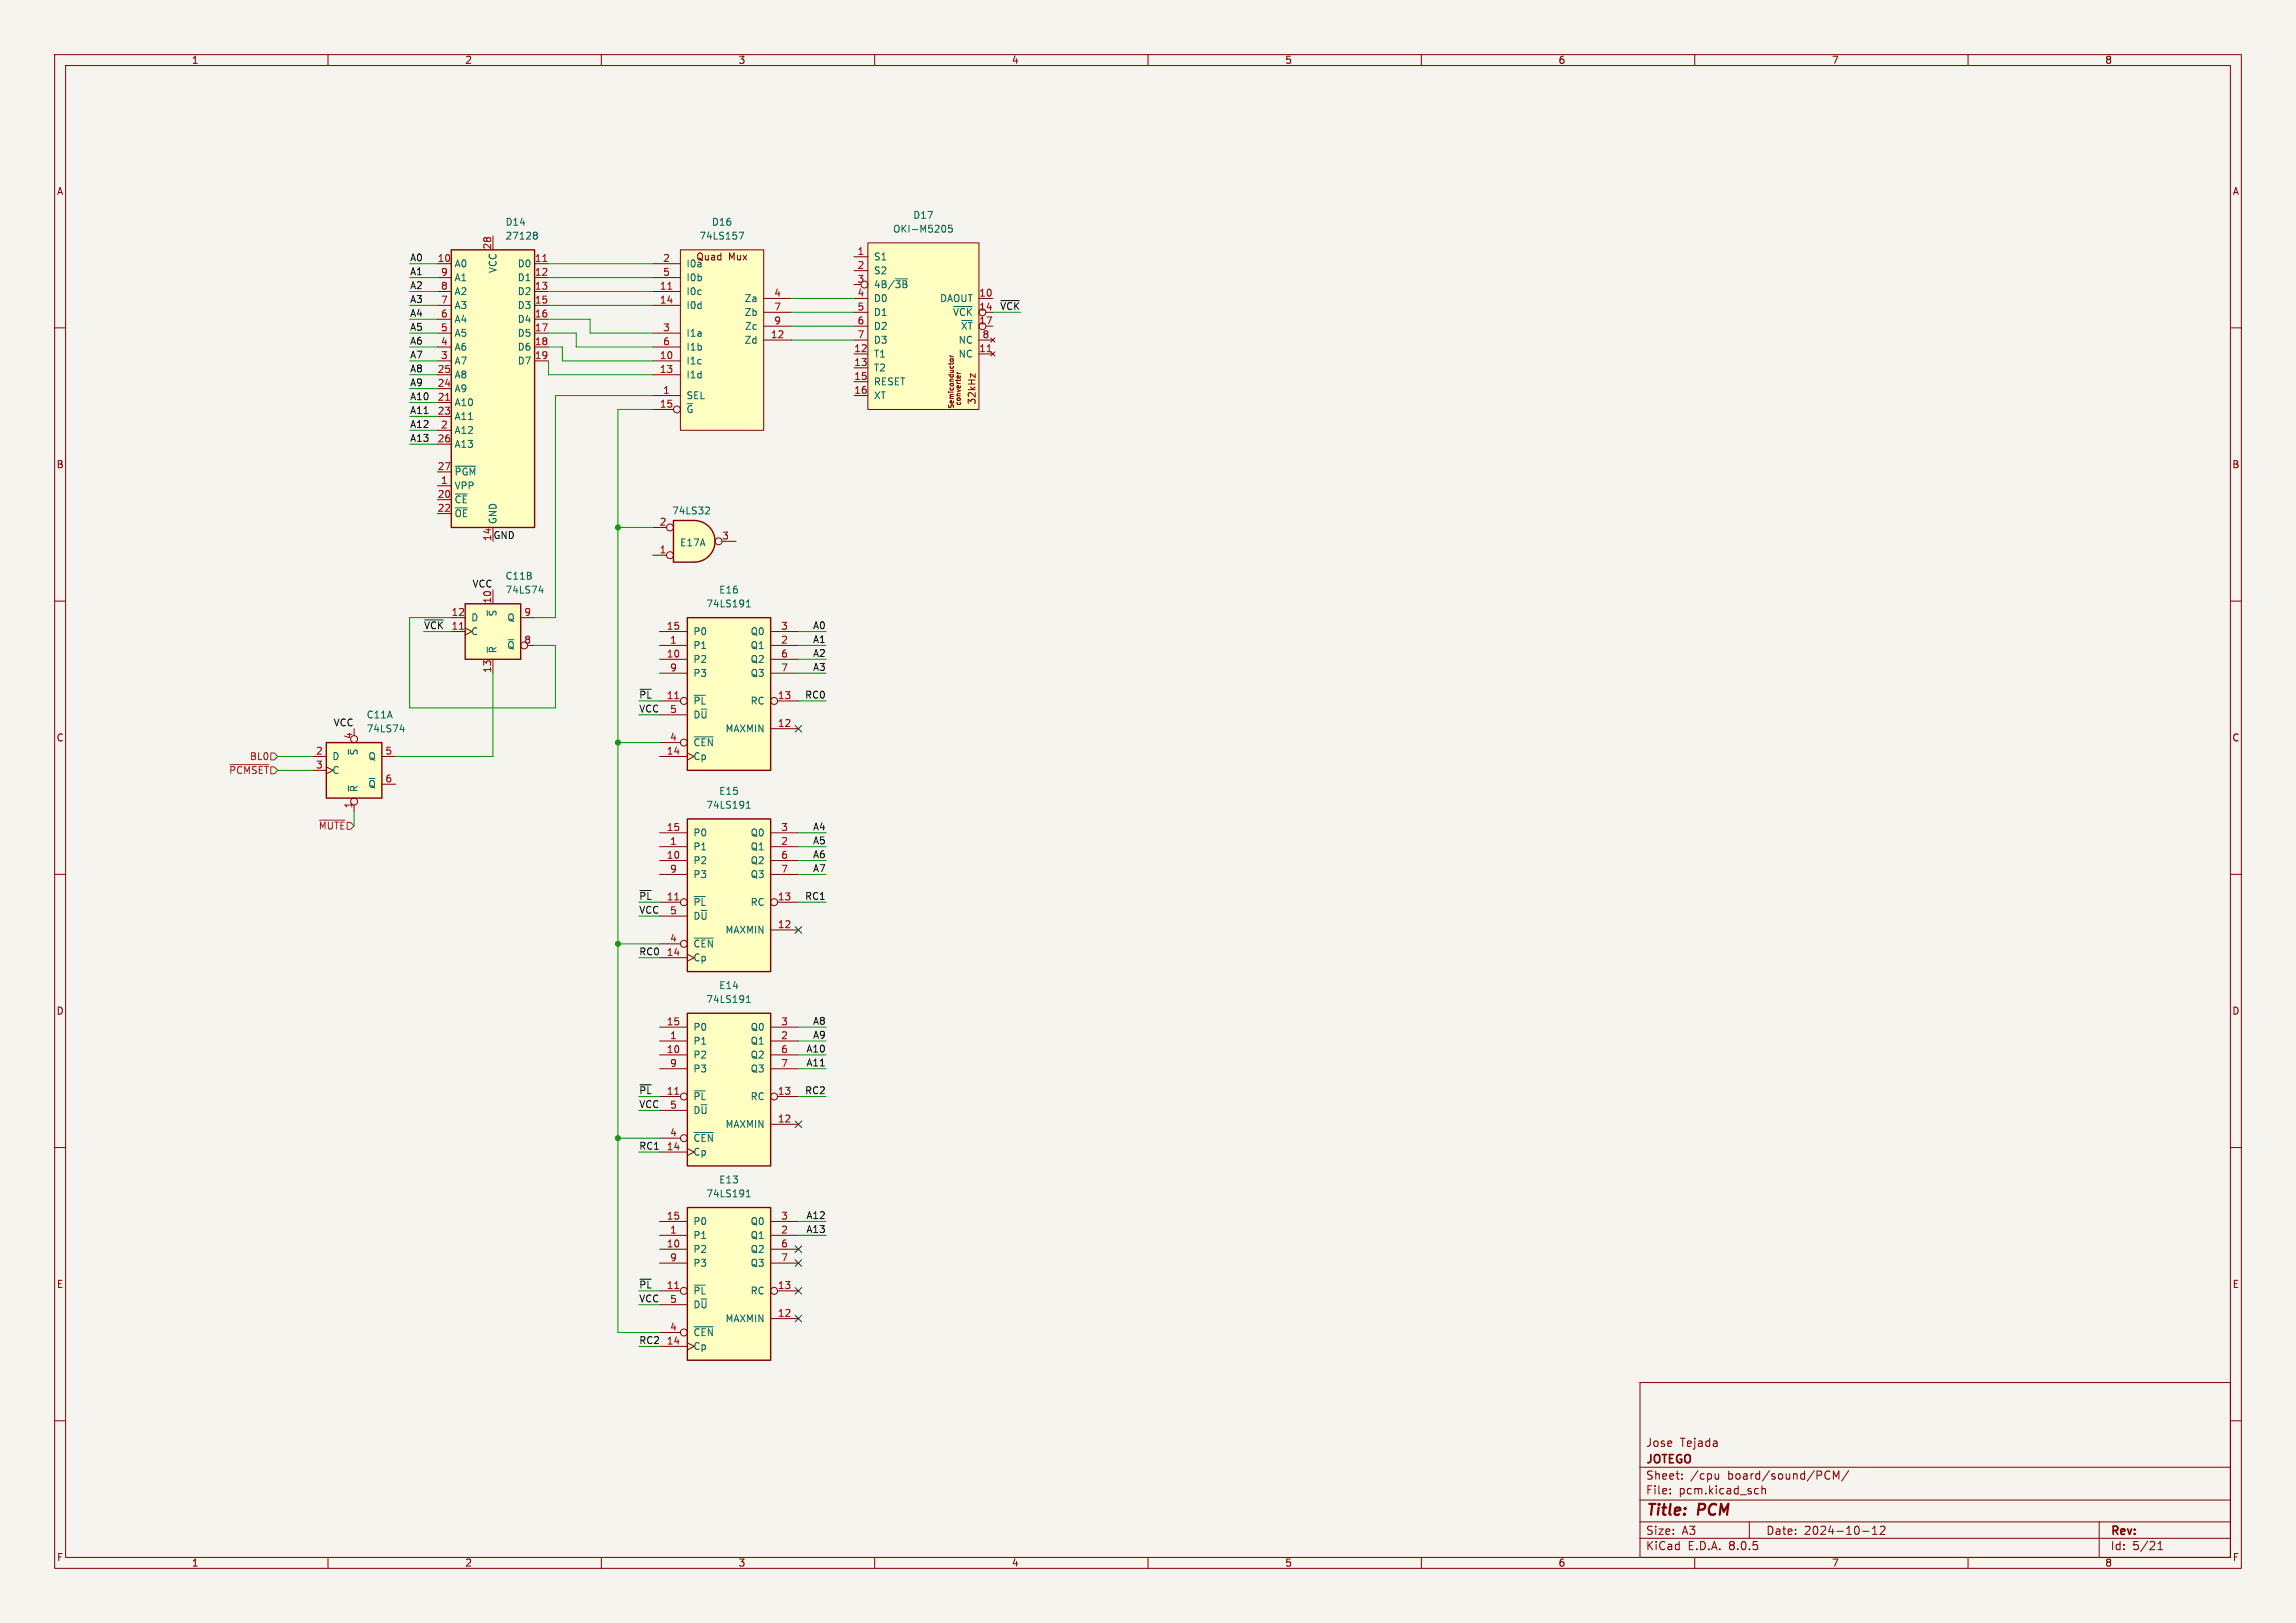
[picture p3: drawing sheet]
<svg xmlns="http://www.w3.org/2000/svg" width="420mm" height="297mm" viewBox="0 0 420 297" stroke-linecap="round" stroke-linejoin="round" font-family="sans-serif">
<defs><g id="words">
<g font-size="2.8" fill="#840000">
<text x="301" y="277.9">Title:</text>
<text x="310.6" y="277.9">PCM</text>
</g>
<g font-size="2.1" fill="#840000">
<text x="301" y="268.2">JOTEGO</text>
<text x="301" y="265">Jose</text>
<text x="307.3" y="265">Tejada</text>
<text x="301" y="273.7">File:</text>
<text x="301" y="271">Sheet:</text>
<text x="307.1" y="273.7">pcm.kicad_sch</text>
<text x="309.2" y="271">/cpu</text>
<text x="316.1" y="271">board/sound/PCM/</text>
<text x="301" y="281.1">Size:</text>
<text x="307.6" y="281.1">A3</text>
<text x="323" y="281.1">Date:</text>
<text x="330" y="281.1">2024-10-12</text>
<text x="386" y="281.3">Rev:</text>
<text x="301" y="283.9">KiCad</text>
<text x="308.7" y="283.9">E.D.A.</text>
<text x="316.3" y="283.9">8.0.5</text>
<text x="386" y="283.9">Id:</text>
<text x="390.1" y="283.9">5/21</text>
</g>
<g font-size="1.8" fill="#840000">
<text x="35" y="11.9">1</text>
<text x="85" y="11.9">2</text>
<text x="135" y="11.9">3</text>
<text x="185" y="11.9">4</text>
<text x="235" y="11.9">5</text>
<text x="285" y="11.9">6</text>
<text x="335" y="11.9">7</text>
<text x="385" y="11.9">8</text>
<text x="10.3" y="35.9">A</text>
<text x="408.3" y="35.9">A</text>
<text x="127.3" y="47.9">Quad</text>
<text x="133.2" y="47.9">Mux</text>
<text x="178.7" y="74.1" transform="rotate(-90 178.7 74.1)">32kHz</text>
<text x="10.3" y="85.9">B</text>
<text x="408.2" y="85.9">B</text>
<text x="10.3" y="135.9">C</text>
<text x="408.2" y="135.9">C</text>
<text x="10.3" y="185.9">D</text>
<text x="408.2" y="185.9">D</text>
<text x="10.3" y="235.9">E</text>
<text x="408.3" y="235.9">E</text>
<text x="10.3" y="285.9">F</text>
<text x="35" y="286.9">1</text>
<text x="85" y="286.9">2</text>
<text x="135" y="286.9">3</text>
<text x="185" y="286.9">4</text>
<text x="235" y="286.9">5</text>
<text x="285" y="286.9">6</text>
<text x="335" y="286.9">7</text>
<text x="385" y="286.9">8</text>
<text x="408.3" y="285.9">F</text>
</g>
<g font-size="1.8" fill="#006464">
<text x="92.4" y="41.5">D14</text>
<text x="130.1" y="41.5">D16</text>
<text x="167" y="40.2">D17</text>
<text x="92.4" y="44">27128</text>
<text x="127.8" y="44">74LS157</text>
<text x="159.8" y="47.9">S1</text>
<text x="163.3" y="42.8">OKI-M5205</text>
<text x="83.1" y="49.1">A0</text>
<text x="83.1" y="51.7">A1</text>
<text x="91" y="50.1" transform="rotate(-90 91 50.1)">VCC</text>
<text x="94.6" y="49.1">D0</text>
<text x="94.6" y="51.7">D1</text>
<text x="125.5" y="49.1">I0a</text>
<text x="125.5" y="51.7">I0b</text>
<text x="159.8" y="50.4">S2</text>
<text x="159.8" y="52.9">4B/~{3B}</text>
<text x="83.1" y="59.3">A4</text>
<text x="83.1" y="56.7">A3</text>
<text x="83.1" y="54.2">A2</text>
<text x="94.6" y="54.2">D2</text>
<text x="94.6" y="56.7">D3</text>
<text x="94.6" y="59.3">D4</text>
<text x="125.5" y="54.2">I0c</text>
<text x="125.5" y="56.7">I0d</text>
<text x="136.1" y="55.5">Za</text>
<text x="136.1" y="58">Zb</text>
<text x="159.8" y="55.5">D0</text>
<text x="159.8" y="58">D1</text>
<text x="171.9" y="55.5">DAOUT</text>
<text x="174.2" y="58">~{VCK}</text>
<text x="83.1" y="64.4">A6</text>
<text x="83.1" y="61.8">A5</text>
<text x="94.6" y="61.8">D5</text>
<text x="94.6" y="64.4">D6</text>
<text x="125.5" y="61.8">I1a</text>
<text x="125.5" y="64.4">I1b</text>
<text x="136.1" y="63.1">Zd</text>
<text x="136.2" y="60.6">Zc</text>
<text x="159.8" y="65.6">T1</text>
<text x="159.8" y="60.6">D2</text>
<text x="159.8" y="63.1">D3</text>
<text x="175.3" y="65.6">NC</text>
<text x="175.3" y="63.1">NC</text>
<text x="175.7" y="60.6">~{XT}</text>
<text x="83.1" y="72">A9</text>
<text x="83.1" y="69.4">A8</text>
<text x="83.1" y="66.9">A7</text>
<text x="94.6" y="66.9">D7</text>
<text x="125.5" y="66.9">I1c</text>
<text x="125.5" y="69.4">I1d</text>
<text x="159.8" y="68.2">T2</text>
<text x="159.8" y="70.7">RESET</text>
<text x="83.1" y="74.5">A10</text>
<text x="83.1" y="77.1">A11</text>
<text x="125.5" y="73.3">SEL</text>
<text x="125.5" y="75.8">~{G}</text>
<text x="159.8" y="73.3">XT</text>
<text x="83.1" y="79.6">A12</text>
<text x="83.1" y="82.1">A13</text>
<text x="83.1" y="89.8">VPP</text>
<text x="83.1" y="87.2">~{PGM}</text>
<text x="83.1" y="92.3">~{CE}</text>
<text x="83.1" y="94.8">~{OE}</text>
<text x="122.9" y="94.3">74LS32</text>
<text x="91" y="96" transform="rotate(-90 91 96)">GND</text>
<text x="124.3" y="100.2">E17A</text>
<text x="92.4" y="106.3">C11B</text>
<text x="86.1" y="113.9">D</text>
<text x="91" y="112.9" transform="rotate(-90 91 112.9)">~{S}</text>
<text x="92.4" y="108.8">74LS74</text>
<text x="92.7" y="113.9">Q</text>
<text x="129.1" y="111.4">74LS191</text>
<text x="131.5" y="108.8">E16</text>
<text x="86.1" y="116.4">C</text>
<text x="91" y="119.6" transform="rotate(-90 91 119.6)">~{R}</text>
<text x="92.7" y="119">~{Q}</text>
<text x="126.7" y="119">P1</text>
<text x="126.7" y="116.4">P0</text>
<text x="137.2" y="119">Q1</text>
<text x="137.2" y="116.4">Q0</text>
<text x="126.7" y="121.5">P2</text>
<text x="126.7" y="124.1">P3</text>
<text x="137.2" y="121.5">Q2</text>
<text x="137.2" y="124.1">Q3</text>
<text x="67" y="131.7">C11A</text>
<text x="126.7" y="129.1">~{PL}</text>
<text x="126.7" y="131.7">D~{U}</text>
<text x="137.2" y="129.1">RC</text>
<text x="67" y="134.2">74LS74</text>
<text x="126.7" y="136.8">~{CEN}</text>
<text x="132.6" y="134.2">MAXMIN</text>
<text x="60.7" y="139.3">D</text>
<text x="60.7" y="141.8">C</text>
<text x="65.6" y="138.3" transform="rotate(-90 65.6 138.3)">~{S}</text>
<text x="67.3" y="139.3">Q</text>
<text x="126.7" y="139.3">Cp</text>
<text x="65.6" y="145" transform="rotate(-90 65.6 145)">~{R}</text>
<text x="67.3" y="144.4">~{Q}</text>
<text x="129.1" y="148.2">74LS191</text>
<text x="131.5" y="145.6">E15</text>
<text x="126.7" y="155.8">P1</text>
<text x="126.7" y="153.3">P0</text>
<text x="137.2" y="155.8">Q1</text>
<text x="137.2" y="153.3">Q0</text>
<text x="126.7" y="158.3">P2</text>
<text x="126.7" y="160.9">P3</text>
<text x="137.2" y="158.3">Q2</text>
<text x="137.2" y="160.9">Q3</text>
<text x="126.7" y="166">~{PL}</text>
<text x="137.2" y="166">RC</text>
<text x="126.7" y="173.6">~{CEN}</text>
<text x="126.7" y="168.5">D~{U}</text>
<text x="132.6" y="171">MAXMIN</text>
<text x="126.7" y="176.1">Cp</text>
<text x="129.1" y="183.7">74LS191</text>
<text x="131.5" y="181.2">E14</text>
<text x="126.7" y="191.4">P1</text>
<text x="126.7" y="188.8">P0</text>
<text x="137.2" y="191.4">Q1</text>
<text x="137.2" y="188.8">Q0</text>
<text x="126.7" y="193.9">P2</text>
<text x="126.7" y="196.4">P3</text>
<text x="137.2" y="193.9">Q2</text>
<text x="137.2" y="196.4">Q3</text>
<text x="126.7" y="201.5">~{PL}</text>
<text x="137.2" y="201.5">RC</text>
<text x="126.7" y="209.1">~{CEN}</text>
<text x="126.7" y="204.1">D~{U}</text>
<text x="132.6" y="206.6">MAXMIN</text>
<text x="126.7" y="211.7">Cp</text>
<text x="129.1" y="219.3">74LS191</text>
<text x="131.5" y="216.8">E13</text>
<text x="126.7" y="226.9">P1</text>
<text x="126.7" y="224.4">P0</text>
<text x="137.2" y="226.9">Q1</text>
<text x="137.2" y="224.4">Q0</text>
<text x="126.7" y="229.5">P2</text>
<text x="126.7" y="232">P3</text>
<text x="137.2" y="229.5">Q2</text>
<text x="137.2" y="232">Q3</text>
<text x="126.7" y="237.1">~{PL}</text>
<text x="126.7" y="239.6">D~{U}</text>
<text x="137.2" y="237.1">RC</text>
<text x="126.7" y="244.7">~{CEN}</text>
<text x="132.6" y="242.2">MAXMIN</text>
<text x="126.7" y="247.2">Cp</text>
</g>
<g font-size="1.8" fill="#0f0f0f">
<text x="74.9" y="47.9">A0</text>
<text x="74.9" y="53">A2</text>
<text x="74.9" y="50.5">A1</text>
<text x="74.9" y="55.5">A3</text>
<text x="74.9" y="58.1">A4</text>
<text x="182.9" y="56.8">~{VCK}</text>
<text x="74.9" y="65.7">A7</text>
<text x="74.9" y="60.6">A5</text>
<text x="74.9" y="63.2">A6</text>
<text x="74.9" y="70.8">A9</text>
<text x="74.9" y="68.2">A8</text>
<text x="74.9" y="73.3">A10</text>
<text x="74.9" y="75.9">A11</text>
<text x="74.9" y="78.4">A12</text>
<text x="74.9" y="80.9">A13</text>
<text x="89.9" y="99.1" transform="rotate(-90 89.9 99.1)">14</text>
<text x="90.2" y="98.7">GND</text>
<text x="86.3" y="107.6">VCC</text>
<text x="77.5" y="115.2">~{VCK}</text>
<text x="148.6" y="117.8">A1</text>
<text x="148.6" y="115.2">A0</text>
<text x="148.6" y="122.8">A3</text>
<text x="148.6" y="120.3">A2</text>
<text x="116.8" y="127.9">~{PL} 11</text>
<text x="116.8" y="130.5">VCC</text>
<text x="147.2" y="127.9">RC0</text>
<text x="60.9" y="133">VCC</text>
<text x="148.6" y="152.1">A4</text>
<text x="148.6" y="154.6">A5</text>
<text x="148.6" y="157.1">A6</text>
<text x="148.6" y="159.7">A7</text>
<text x="116.8" y="167.3">VCC</text>
<text x="116.8" y="164.8">~{PL} 11</text>
<text x="147.2" y="164.8">RC1</text>
<text x="116.8" y="174.9">RC0</text>
<text x="148.6" y="187.6">A8</text>
<text x="148.6" y="190.2">A9</text>
<text x="147.4" y="195.2">A11</text>
<text x="147.4" y="192.7">A10</text>
<text x="116.8" y="200.3">~{PL} 11</text>
<text x="116.8" y="202.9">VCC</text>
<text x="147.2" y="200.3">RC2</text>
<text x="116.8" y="210.5">RC1</text>
<text x="147.4" y="225.7">A13</text>
<text x="147.4" y="223.2">A12</text>
<text x="116.8" y="235.9">~{PL} 11</text>
<text x="116.8" y="238.4">VCC</text>
<text x="116.8" y="246">RC2</text>
</g>
<g font-size="1.8" fill="#a90000">
<text x="89.9" y="45.8" transform="rotate(-90 89.9 45.8)">28</text>
<text x="156.8" y="46.7">1</text>
<text x="80" y="48">10</text>
<text x="80.6" y="53.1">8</text>
<text x="80.6" y="50.5">9</text>
<text x="97.7" y="48">11</text>
<text x="97.7" y="50.5">12</text>
<text x="97.7" y="53.1">13</text>
<text x="120.6" y="53.1">11</text>
<text x="121.2" y="48">2</text>
<text x="121.2" y="50.5">5</text>
<text x="156.8" y="49.3">2</text>
<text x="156.8" y="51.8">3</text>
<text x="80.6" y="58.2">6</text>
<text x="80.6" y="55.6">7</text>
<text x="97.7" y="55.6">15</text>
<text x="97.7" y="58.2">16</text>
<text x="120.6" y="55.6">14</text>
<text x="141.5" y="54.4">4</text>
<text x="141.5" y="56.9">7</text>
<text x="141.5" y="59.4">9</text>
<text x="156.8" y="54.4">4</text>
<text x="156.8" y="56.9">5</text>
<text x="156.8" y="59.4">6</text>
<text x="179" y="54.4">10</text>
<text x="179" y="56.9">14</text>
<text x="179" y="59.4">17</text>
<text x="80.6" y="65.8">3</text>
<text x="80.6" y="63.2">4</text>
<text x="80.6" y="60.7">5</text>
<text x="97.7" y="60.7">17</text>
<text x="97.7" y="63.2">18</text>
<text x="97.7" y="65.8">19</text>
<text x="120.6" y="65.8">10</text>
<text x="121.2" y="60.7">3</text>
<text x="121.2" y="63.2">6</text>
<text x="140.9" y="62">12</text>
<text x="156.2" y="64.5">12</text>
<text x="156.8" y="62">7</text>
<text x="179" y="64.5">11</text>
<text x="179.6" y="62">8</text>
<text x="80" y="70.9">24</text>
<text x="80" y="68.3">25</text>
<text x="120.6" y="68.3">13</text>
<text x="156.2" y="67.1">13</text>
<text x="156.2" y="69.6">15</text>
<text x="80" y="73.4">21</text>
<text x="80" y="75.9">23</text>
<text x="120.6" y="74.7">15</text>
<text x="121.2" y="72.1">1</text>
<text x="156.2" y="72.1">16</text>
<text x="80" y="81">26</text>
<text x="80.6" y="78.5">2</text>
<text x="80" y="86.1">27</text>
<text x="80.6" y="88.6">1</text>
<text x="80" y="91.2">20</text>
<text x="80" y="93.7">22</text>
<text x="120.6" y="101.3">1</text>
<text x="120.6" y="96.3">2</text>
<text x="132" y="98.8">3</text>
<text x="82.5" y="112.8">12</text>
<text x="89.9" y="110.5" transform="rotate(-90 89.9 110.5)">10</text>
<text x="95.8" y="112.8">9</text>
<text x="82.5" y="115.3">11</text>
<text x="95.8" y="117.9">8</text>
<text x="121.9" y="115.3">15</text>
<text x="122.5" y="117.9">1</text>
<text x="142.8" y="117.9">2</text>
<text x="142.8" y="115.3">3</text>
<text x="89.9" y="123.2" transform="rotate(-90 89.9 123.2)">13</text>
<text x="121.9" y="120.4">10</text>
<text x="122.5" y="122.9">9</text>
<text x="142.8" y="120.4">6</text>
<text x="142.8" y="122.9">7</text>
<text x="122.5" y="130.6">5</text>
<text x="142.2" y="128">13</text>
<text x="64.5" y="135.3" transform="rotate(-90 64.5 135.3)">4</text>
<text x="122.5" y="135.6">4</text>
<text x="142.2" y="133.1">12</text>
<text x="57.7" y="138.2">2</text>
<text x="57.7" y="140.7">3</text>
<text x="70.4" y="138.2">5</text>
<text x="70.4" y="143.3">6</text>
<text x="121.9" y="138.2">14</text>
<text x="64.5" y="148" transform="rotate(-90 64.5 148)">1</text>
<text x="121.9" y="152.1">15</text>
<text x="122.5" y="154.7">1</text>
<text x="142.8" y="154.7">2</text>
<text x="142.8" y="152.1">3</text>
<text x="121.9" y="157.2">10</text>
<text x="122.5" y="159.8">9</text>
<text x="142.8" y="157.2">6</text>
<text x="142.8" y="159.8">7</text>
<text x="122.5" y="167.4">5</text>
<text x="142.2" y="164.8">13</text>
<text x="122.5" y="172.5">4</text>
<text x="142.2" y="169.9">12</text>
<text x="121.9" y="175">14</text>
<text x="121.9" y="187.7">15</text>
<text x="122.5" y="190.2">1</text>
<text x="142.8" y="190.2">2</text>
<text x="142.8" y="187.7">3</text>
<text x="121.9" y="192.8">10</text>
<text x="122.5" y="195.3">9</text>
<text x="142.8" y="192.8">6</text>
<text x="142.8" y="195.3">7</text>
<text x="122.5" y="202.9">5</text>
<text x="142.2" y="200.4">13</text>
<text x="122.5" y="208">4</text>
<text x="142.2" y="205.5">12</text>
<text x="121.9" y="210.6">14</text>
<text x="121.9" y="223.3">15</text>
<text x="122.5" y="225.8">1</text>
<text x="142.8" y="225.8">2</text>
<text x="142.8" y="223.3">3</text>
<text x="121.9" y="228.3">10</text>
<text x="122.5" y="230.9">9</text>
<text x="142.8" y="228.3">6</text>
<text x="142.8" y="230.9">7</text>
<text x="122.5" y="238.5">5</text>
<text x="142.2" y="236">13</text>
<text x="122.5" y="243.6">4</text>
<text x="142.2" y="241">12</text>
<text x="121.9" y="246.1">14</text>
</g>
<g font-size="1.8" fill="#725600">
<text x="41.8" y="141.8">~{PCMSET}</text>
<text x="45.6" y="139.3">BL0</text>
<text x="58.2" y="152">~{MUTE}</text>
</g>
<g font-size="1.2" fill="#840000">
<text x="174.6" y="74.8" transform="rotate(-90 174.6 74.8)">Semiconductor</text>
<text x="175.9" y="74.3" transform="rotate(-90 175.9 74.3)">converter</text>
</g>
</g></defs>
<path d="M0 0h420v297h-420z" fill="#f5f4ef" stroke="#f5f4ef" stroke-width=".18"/>
<g fill="none" stroke="#840000" stroke-width=".18">
<path d="M10 10h400v277h-400zM12 12h396v273h-396zM60 10v2M110 10v2M160 10v2M210 10v2M260 10v2M310 10v2M360 10v2M10 60h2M408 60h2M10 110h2"/>
<path d="M408 110h2M10 160h2M408 160h2M10 210h2M408 210h2M10 260h2M300 253h108v32h-108zM408 260h2M300 278.5h108M300 274.5h108M300 268.5h108M305.5 273.2v.2"/>
<path d="M305.5 272.5v.1M307.7 270.5v.2M307.7 269.8v.1M313.7 270.5l.2 .2 .5-.2M314.4 269.7v1M320 278.5v3M321.2 272.4l.5 .1M321.7 273.3l-.5 .1M322.3 272.5l.2-.1 .4 .1v.9M322.3 271.9v1.5M334.1 269.3l.3-.1 .3 .1M334.7 270.5l-.3 .2-.3-.1"/>
<path d="M335.4 270.7v-1.5l.5 1.1 .5-1.1v1.5M338.2 269.1l-1.3 1.9M342.5 279.7l.4-.4v1.5M343.9 279.4l.6-.1 .2 .1 .1 .3-.9 1.1h.9M384 278.5v6.5M60 285v2M110 285v2M160 285v2M210 285v2M260 285v2M300 281.5h108M310 285v2"/>
<path d="M340.7 280.2h1.2M342.5 280.8h.9M360 285v2M394.7 283.6h.9M394.7 282.5l.5-.4v1.5"/>
</g>
<path d="M125.7 113h15.3v28h-15.3z" fill="#ffffc2"/>
<path d="M125.7 113h15.3v28h-15.3z" fill="none" stroke="#840000" stroke-width=".25"/>
<g fill="none" stroke="#840000" stroke-width=".18">
<path d="M120.6 118.1h5.1M120.6 115.6h5.1M141 118.1h5M141 115.6h5M120.6 120.7h5.1M120.6 128.3h3.9M120.6 138.4h5.1M120.6 135.9h3.9M120.6 130.8h5.1M120.6 123.2h5.1M125.7 137.8l1.3 .6-1.3 .7M141 120.7h5"/>
<path d="M141 133.4h5M141 123.2h5M142.2 128.3h3.8"/>
<circle cx="125.1" cy="135.9" r=".63"/>
<circle cx="125.1" cy="128.3" r=".63"/>
<circle cx="141.6" cy="128.3" r=".63"/>
</g>
<path d="M136.5 111.1h.8M136.5 110.2l.4-.4v1.3M127 127.2h2M127 134.8h3.5" fill="none" stroke="#006464" stroke-width=".18"/>
<path d="M123.4 127.9h.8" fill="none" stroke="#a90000" stroke-width=".18"/>
<path d="M125.7 221h15.3v27.9h-15.3z" fill="#ffffc2"/>
<path d="M125.7 221h15.3v27.9h-15.3z" fill="none" stroke="#840000" stroke-width=".25"/>
<g fill="none" stroke="#840000" stroke-width=".18">
<path d="M120.6 226.1h5.1M120.6 228.6h5.1M120.6 236.2h3.9M120.6 223.5h5.1M120.6 238.8h5.1M120.6 231.1h5.1M141 226.1h5M141 228.6h5M141 223.5h5M141 231.1h5M142.2 236.2h3.8M120.6 246.4h5.1"/>
<path d="M120.6 243.8h3.9M125.7 245.7l1.3 .7-1.3 .6M141 241.3h5"/>
<circle cx="125.1" cy="236.2" r=".63"/>
<circle cx="141.6" cy="236.2" r=".63"/>
<circle cx="125.1" cy="243.8" r=".63"/>
</g>
<path d="M136.5 219h.8M136.5 218.1l.4-.4v1.3M127 235.2h2M127 242.8h3.5" fill="none" stroke="#006464" stroke-width=".18"/>
<path d="M123.4 235.8h.8" fill="none" stroke="#a90000" stroke-width=".18"/>
<path d="M125.7 149.9h15.3v27.9h-15.3z" fill="#ffffc2"/>
<path d="M125.7 149.9h15.3v27.9h-15.3z" fill="none" stroke="#840000" stroke-width=".25"/>
<g fill="none" stroke="#840000" stroke-width=".18">
<path d="M120.6 154.9h5.1M120.6 157.5h5.1M120.6 152.4h5.1M141 154.9h5M141 157.5h5M141 152.4h5M120.6 165.1h3.9M120.6 175.3h5.1M120.6 172.7h3.9M120.6 167.6h5.1M120.6 160h5.1M125.7 174.6l1.3 .7-1.3 .6"/>
<path d="M141 170.2h5M141 160h5M142.2 165.1h3.8"/>
<circle cx="125.1" cy="165.1" r=".63"/>
<circle cx="125.1" cy="172.7" r=".63"/>
<circle cx="141.6" cy="165.1" r=".63"/>
</g>
<path d="M136.5 147.9h.8M136.5 147l.4-.4v1.3M127 164.1h2M127 171.7h3.5" fill="none" stroke="#006464" stroke-width=".18"/>
<path d="M123.4 164.7h.8" fill="none" stroke="#a90000" stroke-width=".18"/>
<path d="M127 95.3a3.8 3.8 0 0 1 3.8 3.8 3.8 3.8 0 0 1-3.8 3.8z" fill="#ffffc2" stroke="#ffffc2" stroke-width=".18"/>
<path d="M123.2 95.3h3.8v7.6h-3.8z" fill="#ffffc2"/>
<path d="M123.2 95.3h3.8a3.8 3.8 0 0 1 3.8 3.8 3.8 3.8 0 0 1-3.8 3.8h-3.8z" fill="none" stroke="#840000" stroke-width=".25"/>
<g fill="none" stroke="#840000" stroke-width=".18">
<path d="M119.4 96.5h2.5M132.1 99.1h2.5M119.4 101.6h2.5"/>
<circle cx="122.6" cy="96.5" r=".63"/>
<circle cx="131.4" cy="99.1" r=".63"/>
<circle cx="122.6" cy="101.6" r=".63"/>
</g>
<path d="M129.2 92.8h.5l.1 .3-.8 1h.8" fill="none" stroke="#006464" stroke-width=".18"/>
<path d="M158.7 44.5h20.4v30.4h-20.4z" fill="#ffffc2"/>
<g fill="none" stroke="#840000" stroke-width=".18">
<path d="M156.2 47h2.5M156.2 54.6h2.5M156.2 57.2h2.5M156.2 59.7h2.5M156.2 49.5h2.5M156.2 52.1h1.3M158.7 44.5h20.4v30.4h-20.4zM179.1 54.6h2.5M180.3 57.2h1.3M180.3 59.7h1.3M156.2 64.8h2.5M156.2 67.3h2.5"/>
<path d="M156.2 69.9h2.5M156.2 72.4h2.5M156.2 62.2h2.5M173.8 65l.2 .3M173.8 65.3h.6M173.8 65.7h.4l.2 .3-.2 .1h-.2l-.2-.1zM175.1 68.4h.6M175.1 68.1l.1 .3M178.4 68.4v.7l-.9-.7v.7M179.1 64.8h2.5M179.1 62.2h2.5M181.2 64.4l.8 .8"/>
<path d="M181.2 61.8l.8 .8M182 64.4l-.8 .8M182 61.8l-.8 .8"/>
<circle cx="158.1" cy="52.1" r=".63"/>
</g>
<path d="M180.6 64.4h.7" fill="none" stroke="#a90000" stroke-width=".18"/>
<path d="M172.8 41.3l.2 .4-.2 .7M174.1 41.2h-.6v.6l.2-.1 .4 .1 .1 .1-.1 .5-.1 .1-.5-.1M174.5 56.1h3.3" fill="none" stroke="#006464" stroke-width=".18"/>
<path d="M124.5 45.7h15.2v33h-15.2z" fill="#ffffc2"/>
<g fill="none" stroke="#840000" stroke-width=".18">
<path d="M119.4 53.3h5.1M119.4 55.9h5.1M119.4 48.3h5.1M119.4 50.8h5.1M124.5 45.7h15.2v33h-15.2zM139.7 54.6h5.1M139.7 57.2h5.1M139.7 59.7h5.1M119.4 72.4h5.1M119.4 66h5.1M119.4 68.6h5.1M119.4 74.9h3.8"/>
<path d="M119.4 61h5.1M119.4 63.5h5.1M139.7 62.2h5.1"/>
<circle cx="123.8" cy="74.9" r=".63"/>
</g>
<path d="M122.2 52.9h.7" fill="none" stroke="#a90000" stroke-width=".18"/>
<path d="M135.2 42.5h.8l-.5 1.3" fill="none" stroke="#006464" stroke-width=".18"/>
<path d="M85.1 110.5h10.1v10.2h-10.1z" fill="#ffffc2"/>
<path d="M85.1 110.5h10.1v10.2h-10.1z" fill="none" stroke="#840000" stroke-width=".25"/>
<path d="M82.5 115.6h2.6M82.5 113h2.6M85.1 114.9l1.3 .7-1.3 .6M90.2 108v2.5M95.2 113h2.6M96.5 118.1h1.3M90.2 120.7v2.5" fill="none" stroke="#840000" stroke-width=".18"/>
<path d="M84.1 115.2h.7" fill="none" stroke="#a90000" stroke-width=".18"/>
<path d="M89.1 118.4v1M98.6 108.1h.8M99.2 107.7v.8" fill="none" stroke="#006464" stroke-width=".18"/>
<path d="M82.5 45.7h15.3v50.8h-15.3z" fill="#ffffc2"/>
<path d="M82.5 45.7h15.3v50.8h-15.3z" fill="none" stroke="#840000" stroke-width=".25"/>
<g fill="none" stroke="#840000" stroke-width=".18">
<path d="M80 48.3h2.5M80 50.8h2.5M80 53.3h2.5M80 55.9h2.5M80 58.4h2.5M90.2 43.2v2.5M97.8 48.3h2.5M97.8 50.8h2.5M97.8 53.3h2.5M97.8 55.9h2.5M97.8 58.4h2.5M80 61h2.5"/>
<path d="M80 63.5h2.5M80 66h2.5M80 78.7h2.5M80 73.7h2.5M80 76.2h2.5M80 71.1h2.5M80 68.6h2.5M97.8 61h2.5M97.8 63.5h2.5M97.8 66h2.5M80 88.9h2.5M80 91.4h2.5"/>
<path d="M80 94h2.5M80 81.3h2.5M80 86.4h2.5M90.2 96.5v2.6"/>
</g>
<path d="M99.3 47.8h.7M81.5 73.2h.7" fill="none" stroke="#a90000" stroke-width=".18"/>
<path d="M97.8 42.5h.2l.3 .2-.3 .3M97.8 43h.2M98 43l.3 .3v.2l-.1 .2-.4 .1M83.3 85.3h3.7" fill="none" stroke="#006464" stroke-width=".18"/>
<path d="M59.7 135.9h10.1v10.2h-10.1z" fill="#ffffc2"/>
<path d="M59.7 135.9h10.1v10.2h-10.1z" fill="none" stroke="#840000" stroke-width=".25"/>
<g fill="none" stroke="#840000" stroke-width=".18">
<path d="M57.1 138.4h2.6M64.8 133.4v1.2M69.8 138.4h2.6M57.1 141h2.6M59.7 140.3l1.3 .7-1.3 .6M64.8 147.3v1.3M69.8 143.5h2.6"/>
<circle cx="64.8" cy="146.7" r=".63"/>
</g>
<path d="M73.2 133.5h.8M73.8 133.1v.8M63.7 143.8v1" fill="none" stroke="#006464" stroke-width=".18"/>
<path d="M125.7 185.4h15.3v28h-15.3z" fill="#ffffc2"/>
<path d="M125.7 185.4h15.3v28h-15.3z" fill="none" stroke="#840000" stroke-width=".25"/>
<g fill="none" stroke="#840000" stroke-width=".18">
<path d="M120.6 190.5h5.1M120.6 193h5.1M120.6 188h5.1M120.6 195.6h5.1M141 190.5h5M141 193h5M141 188h5M141 195.6h5M120.6 200.7h3.9M120.6 210.8h5.1M120.6 208.3h3.9M120.6 203.2h5.1"/>
<path d="M125.7 210.2l1.3 .6-1.3 .7M141 205.7h5M142.2 200.7h3.8"/>
<circle cx="125.1" cy="208.3" r=".63"/>
<circle cx="125.1" cy="200.7" r=".63"/>
<circle cx="141.6" cy="200.7" r=".63"/>
</g>
<path d="M127 199.6h2M136.5 183.5h.8M136.5 182.6l.4-.4v1.3M127 207.2h3.5" fill="none" stroke="#006464" stroke-width=".18"/>
<path d="M123.4 200.2h.8" fill="none" stroke="#a90000" stroke-width=".18"/>
<path d="M42 139.9h7.1M49.5 137.8h.7l.6 .6-.6 .7h-.7zM58.4 150.1h4.7" fill="none" stroke="#725600" stroke-width=".18"/>
<path d="M183.1 55h3.4M77.7 113.4h3.4" fill="none" stroke="#0f0f0f" stroke-width=".18"/>
<g fill="none" stroke="#009600" stroke-width=".18">
<path d="M74.9 50.8h5.1M74.9 53.3h5.1M74.9 48.3h5.1M74.9 58.4h5.1M74.9 55.9h5.1M100.3 58.4h7.6v2.6h11.5M100.3 50.8h19.1M100.3 53.3h19.1M100.3 48.3h19.1M100.3 55.9h19.1M144.8 59.7h11.4M144.8 57.2h11.4"/>
<path d="M144.8 54.6h11.4M181.6 57.2h5.1M74.9 73.7h5.1M74.9 66h5.1M74.9 63.5h5.1M74.9 68.6h5.1M74.9 78.7h5.1M74.9 76.2h5.1M74.9 71.1h5.1M74.9 61h5.1M100.3 63.5h2.6v2.5h16.5M100.3 61h5.1v2.5h14"/>
<path d="M100.3 66v2.6h19.1M119.4 74.9h-6.4v168.9h7.6M119.4 72.4h-17.8v40.6h-3.8M144.8 62.2h11.4M74.9 81.3h5.1M113 96.5h6.4M77.5 115.6h5M82.5 113h-7.6v16.5h26.7v-11.4h-3.8M146 118.1h5.1M146 115.6h5.1M50.8 138.4h6.3M90.2 123.2v15.2h-17.8"/>
<path d="M113 135.9h7.6M116.8 128.3h3.8M116.8 130.8h3.8M146 128.3h5.1M146 120.7h5.1M146 123.2h5.1M50.8 141h6.3M64.8 148.6v2.5M146 157.5h5.1M146 154.9h5.1M146 152.4h5.1M113 172.7h7.6"/>
<path d="M116.8 165.1h3.8M116.8 167.6h3.8M116.8 175.3h3.8M146 165.1h5.1M146 160h5.1M146 190.5h5.1M146 193h5.1M146 188h5.1M146 195.6h5.1M113 208.3h7.6M116.8 200.7h3.8M116.8 203.2h3.8"/>
<path d="M116.8 210.8h3.8M146 200.7h5.1M116.8 238.8h3.8M116.8 236.2h3.8M146 226.1h5.1M146 223.5h5.1M116.8 246.4h3.8"/>
</g>
<g fill="none" stroke="#000084" stroke-width=".18">
<path d="M145.4 132.7l1.3 1.3M146.7 132.7l-1.3 1.3M145.4 169.6l1.3 1.2M146.7 169.6l-1.3 1.2M145.4 205.1l1.3 1.2M146.7 205.1l-1.3 1.2M145.4 235.6l1.3 1.2M145.4 230.5l1.3 1.2M145.4 228l1.3 1.2M146.7 235.6l-1.3 1.2M146.7 230.5l-1.3 1.2M146.7 228l-1.3 1.2"/>
<path d="M145.4 240.7l1.3 1.2M146.7 240.7l-1.3 1.2"/>
</g>
<g fill="#009600" stroke="#009600" stroke-width=".18">
<circle cx="113" cy="208.3" r=".46"/>
<circle cx="113" cy="135.9" r=".46"/>
<circle cx="113" cy="96.5" r=".46"/>
<circle cx="113" cy="172.7" r=".46"/>
</g>
<use href="#words"/>
</svg>
